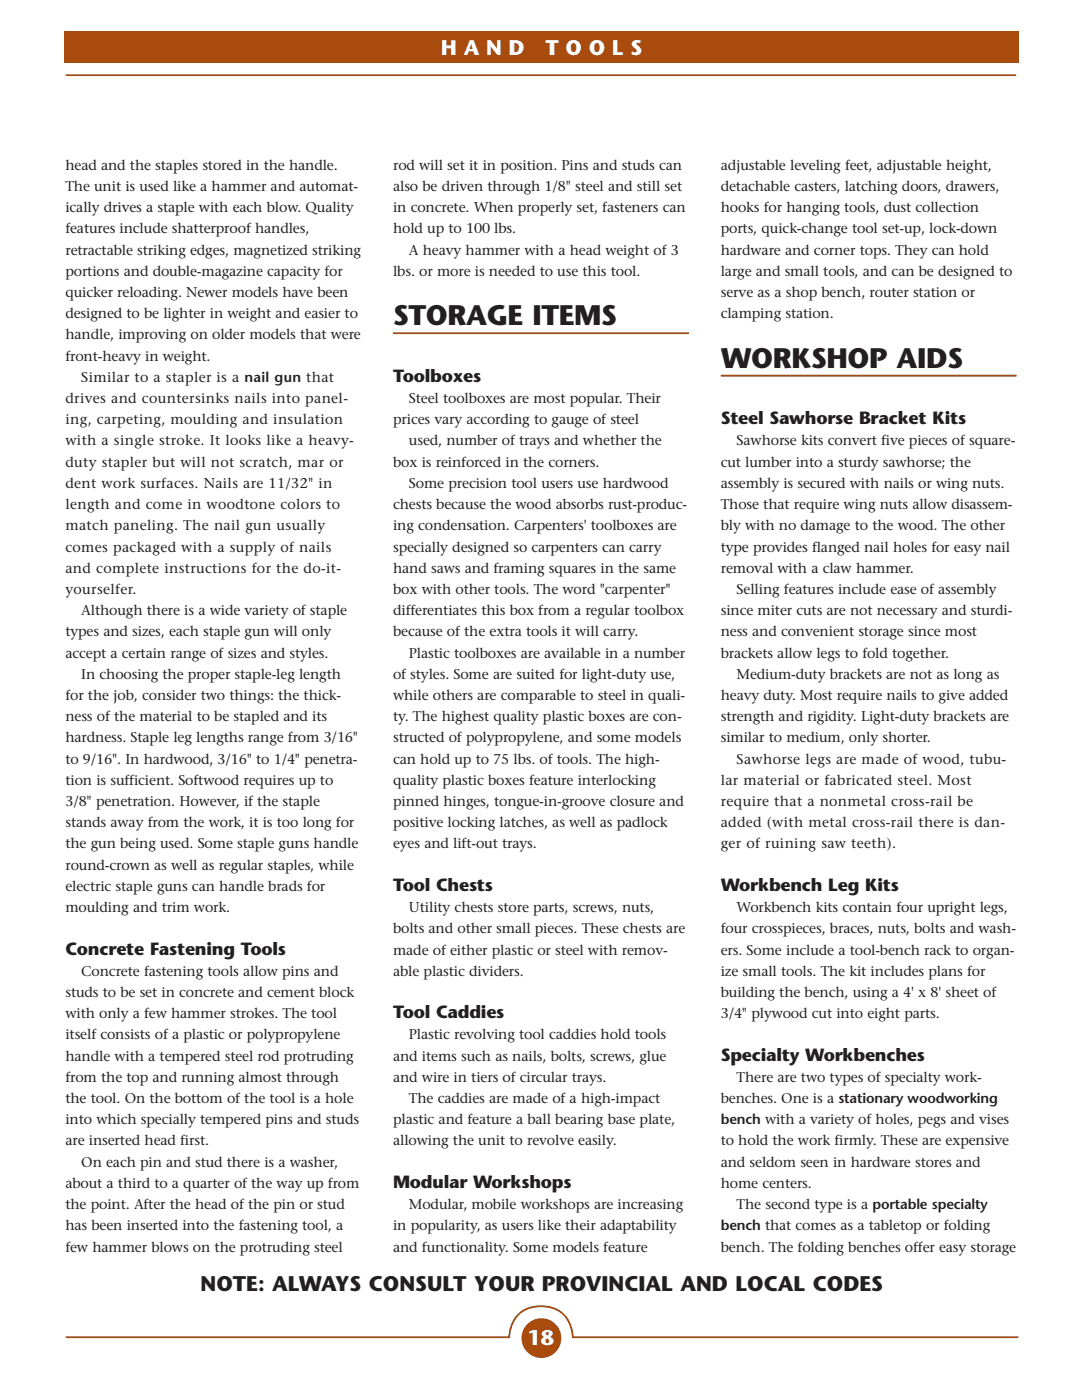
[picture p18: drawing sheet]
<svg xmlns="http://www.w3.org/2000/svg" width="216mm" height="279mm" viewBox="0 0 216 279" stroke-linecap="round" stroke-linejoin="round" font-family="sans-serif">
<defs><g id="words">
<g font-size="5.6" fill="#231f20">
<text x="78.4" y="64.9">STORAGE ITEMS</text>
<text x="143.8" y="73.4">WORKSHOP AIDS</text>
</g>
<g font-size="4.2" fill="#fff">
<text x="88" y="11">H A N D</text>
<text x="108.8" y="11">T O O L S</text>
<text x="105.3" y="268.4">18</text>
</g>
<text font-size="4.2" fill="#231f20" x="40" y="257.6">NOTE: ALWAYS CONSULT YOUR PROVINCIAL AND LOCAL CODES</text>
<g font-size="3.5" fill="#231f20">
<text x="78.4" y="76.2">Toolboxes</text>
<text x="143.8" y="84.7">Steel Sawhorse Bracket Kits</text>
<text x="78.4" y="177.8">Tool Chests</text>
<text x="143.8" y="177.8">Workbench Leg Kits</text>
<text x="13.1" y="190.5">Concrete Fastening Tools</text>
<text x="78.4" y="203.2">Tool Caddies</text>
<text x="143.8" y="211.7">Specialty Workbenches</text>
<text x="78.4" y="237.1">Modular Workshops</text>
</g>
<g font-size="2.8" fill="#231f20">
<text x="13.1" y="33.9">head and the staples stored in the handle.</text>
<text x="78.4" y="33.9">rod will set it in position. Pins and studs can</text>
<text x="143.8" y="33.9">adjustable leveling feet, adjustable height,</text>
<text x="13.1" y="38.1">The unit is used like a hammer and automat-</text>
<text x="78.4" y="38.1">also be driven through 1/8&quot; steel and still set</text>
<text x="143.8" y="38.1">detachable casters, latching doors, drawers,</text>
<text x="13.1" y="42.3">ically drives a staple with each blow. Quality</text>
<text x="13.1" y="46.6">features include shatterproof handles,</text>
<text x="78.4" y="42.3">in concrete. When properly set, fasteners can</text>
<text x="78.4" y="46.6">hold up to 100 lbs.</text>
<text x="143.8" y="42.3">hooks for hanging tools, dust collection</text>
<text x="143.8" y="46.6">ports, quick-change tool set-up, lock-down</text>
<text x="13.1" y="50.8">retractable striking edges, magnetized striking</text>
<text x="81.6" y="50.8">A heavy hammer with a head weight of 3</text>
<text x="143.8" y="50.8">hardware and corner tops. They can hold</text>
<text x="13.1" y="55">portions and double-magazine capacity for</text>
<text x="13.1" y="59.3">quicker reloading. Newer models have been</text>
<text x="78.4" y="55">lbs. or more is needed to use this tool.</text>
<text x="143.8" y="55">large and small tools, and can be designed to</text>
<text x="143.8" y="59.3">serve as a shop bench, router station or</text>
<text x="13.1" y="63.5">designed to be lighter in weight and easier to</text>
<text x="143.8" y="63.5">clamping station.</text>
<text x="13.1" y="67.7">handle, improving on older models that were</text>
<text x="13.1" y="72">front-heavy in weight.</text>
<text x="16.2" y="76.2">Similar to a stapler is a nail gun that</text>
<text x="13.1" y="80.4">drives and countersinks nails into panel-</text>
<text x="81.6" y="80.4">Steel toolboxes are most popular. Their</text>
<text x="13.1" y="84.7">ing, carpeting, moulding and insulation</text>
<text x="13.1" y="88.9">with a single stroke. It looks like a heavy-</text>
<text x="78.4" y="84.7">prices vary according to gauge of steel</text>
<text x="81.6" y="88.9">used, number of trays and whether the</text>
<text x="147" y="88.9">Sawhorse kits convert five pieces of square-</text>
<text x="13.1" y="93.1">duty stapler but will not scratch, mar or</text>
<text x="78.4" y="93.1">box is reinforced in the corners.</text>
<text x="143.8" y="93.1">cut lumber into a sturdy sawhorse; the</text>
<text x="13.1" y="97.4">dent work surfaces. Nails are 11/32&quot; in</text>
<text x="13.1" y="101.6">length and come in woodtone colors to</text>
<text x="78.4" y="101.6">chests because the wood absorbs rust-produc-</text>
<text x="81.6" y="97.4">Some precision tool users use hardwood</text>
<text x="143.8" y="97.4">assembly is secured with nails or wing nuts.</text>
<text x="143.8" y="101.6">Those that require wing nuts allow disassem-</text>
<text x="13.1" y="105.8">match paneling. The nail gun usually</text>
<text x="78.4" y="105.8">ing condensation. Carpenters' toolboxes are</text>
<text x="143.8" y="105.8">bly with no damage to the wood. The other</text>
<text x="13.1" y="110.1">comes packaged with a supply of nails</text>
<text x="78.4" y="110.1">specially designed so carpenters can carry</text>
<text x="143.8" y="110.1">type provides flanged nail holes for easy nail</text>
<text x="13.1" y="114.3">and complete instructions for the do-it-</text>
<text x="13.1" y="118.5">yourselfer.</text>
<text x="78.4" y="114.3">hand saws and framing squares in the same</text>
<text x="78.4" y="118.5">box with other tools. The word &quot;carpenter&quot;</text>
<text x="143.8" y="114.3">removal with a claw hammer.</text>
<text x="147" y="118.5">Selling features include ease of assembly</text>
<text x="16.2" y="122.8">Although there is a wide variety of staple</text>
<text x="78.4" y="122.8">differentiates this box from a regular toolbox</text>
<text x="143.8" y="122.8">since miter cuts are not necessary and sturdi-</text>
<text x="13.1" y="127">types and sizes, each staple gun will only</text>
<text x="13.1" y="131.2">accept a certain range of sizes and styles.</text>
<text x="78.4" y="127">because of the extra tools it will carry.</text>
<text x="81.6" y="131.2">Plastic toolboxes are available in a number</text>
<text x="143.8" y="127">ness and convenient storage since most</text>
<text x="143.8" y="131.2">brackets allow legs to fold together.</text>
<text x="16.2" y="135.5">In choosing the proper staple-leg length</text>
<text x="78.4" y="135.5">of styles. Some are suited for light-duty use,</text>
<text x="147" y="135.5">Medium-duty brackets are not as long as</text>
<text x="13.1" y="139.7">for the job, consider two things: the thick-</text>
<text x="13.1" y="143.9">ness of the material to be stapled and its</text>
<text x="78.4" y="139.7">while others are comparable to steel in quali-</text>
<text x="78.4" y="143.9">ty. The highest quality plastic boxes are con-</text>
<text x="143.8" y="139.7">heavy duty. Most require nails to give added</text>
<text x="143.8" y="143.9">strength and rigidity. Light-duty brackets are</text>
<text x="13.1" y="148.2">hardness. Staple leg lengths range from 3/16&quot;</text>
<text x="78.4" y="148.2">structed of polypropylene, and some models</text>
<text x="143.8" y="148.2">similar to medium, only shorter.</text>
<text x="13.1" y="152.4">to 9/16&quot;. In hardwood, 3/16&quot; to 1/4&quot; penetra-</text>
<text x="78.4" y="152.4">can hold up to 75 lbs. of tools. The high-</text>
<text x="147" y="152.4">Sawhorse legs are made of wood, tubu-</text>
<text x="13.1" y="156.6">tion is sufficient. Softwood requires up to</text>
<text x="13.1" y="160.9">3/8&quot; penetration. However, if the staple</text>
<text x="78.4" y="156.6">quality plastic boxes feature interlocking</text>
<text x="78.4" y="160.9">pinned hinges, tongue-in-groove closure and</text>
<text x="143.8" y="156.6">lar material or fabricated steel. Most</text>
<text x="143.8" y="160.9">require that a nonmetal cross-rail be</text>
<text x="13.1" y="165.1">stands away from the work, it is too long for</text>
<text x="78.4" y="165.1">positive locking latches, as well as padlock</text>
<text x="143.8" y="165.1">added (with metal cross-rail there is dan-</text>
<text x="13.1" y="169.3">the gun being used. Some staple guns handle</text>
<text x="13.1" y="173.6">round-crown as well as regular staples, while</text>
<text x="78.4" y="169.3">eyes and lift-out trays.</text>
<text x="143.8" y="169.3">ger of ruining saw teeth).</text>
<text x="13.1" y="177.8">electric staple guns can handle brads for</text>
<text x="13.1" y="182">moulding and trim work.</text>
<text x="81.6" y="182">Utility chests store parts, screws, nuts,</text>
<text x="147" y="182">Workbench kits contain four upright legs,</text>
<text x="78.4" y="186.3">bolts and other small pieces. These chests are</text>
<text x="78.4" y="190.5">made of either plastic or steel with remov-</text>
<text x="143.8" y="186.3">four crosspieces, braces, nuts, bolts and wash-</text>
<text x="143.8" y="190.5">ers. Some include a tool-bench rack to organ-</text>
<text x="16.2" y="194.7">Concrete fastening tools allow pins and</text>
<text x="78.4" y="194.7">able plastic dividers.</text>
<text x="143.8" y="194.7">ize small tools. The kit includes plans for</text>
<text x="13.1" y="199">studs to be set in concrete and cement block</text>
<text x="13.1" y="203.2">with only a few hammer strokes. The tool</text>
<text x="143.8" y="199">building the bench, using a 4' x 8' sheet of</text>
<text x="143.8" y="203.2">3/4&quot; plywood cut into eight parts.</text>
<text x="13.1" y="207.4">itself consists of a plastic or polypropylene</text>
<text x="81.6" y="207.4">Plastic revolving tool caddies hold tools</text>
<text x="13.1" y="211.7">handle with a tempered steel rod protruding</text>
<text x="13.1" y="215.9">from the top and running almost through</text>
<text x="78.4" y="211.7">and items such as nails, bolts, screws, glue</text>
<text x="78.4" y="215.9">and wire in tiers of circular trays.</text>
<text x="147" y="215.9">There are two types of specialty work-</text>
<text x="13.1" y="220.1">the tool. On the bottom of the tool is a hole</text>
<text x="81.6" y="220.1">The caddies are made of a high-impact</text>
<text x="143.8" y="220.1">benches. One is a stationary woodworking</text>
<text x="13.1" y="224.4">into which specially tempered pins and studs</text>
<text x="78.4" y="224.4">plastic and feature a ball bearing base plate,</text>
<text x="143.8" y="224.4">bench with a variety of holes, pegs and vises</text>
<text x="13.1" y="228.6">are inserted head first.</text>
<text x="16.2" y="232.8">On each pin and stud there is a washer,</text>
<text x="78.4" y="228.6">allowing the unit to revolve easily.</text>
<text x="143.8" y="228.6">to hold the work firmly. These are expensive</text>
<text x="143.8" y="232.8">and seldom seen in hardware stores and</text>
<text x="13.1" y="237.1">about a third to a quarter of the way up from</text>
<text x="143.8" y="237.1">home centers.</text>
<text x="13.1" y="241.3">the point. After the head of the pin or stud</text>
<text x="13.1" y="245.5">has been inserted into the fastening tool, a</text>
<text x="78.4" y="245.5">in popularity, as users like their adaptability</text>
<text x="81.6" y="241.3">Modular, mobile workshops are increasing</text>
<text x="143.8" y="245.5">bench that comes as a tabletop or folding</text>
<text x="147" y="241.3">The second type is a portable specialty</text>
<text x="13.1" y="249.8">few hammer blows on the protruding steel</text>
<text x="78.4" y="249.8">and functionality. Some models feature</text>
<text x="143.8" y="249.8">bench. The folding benches offer easy storage</text>
</g>
</g></defs>
<path d="M78.4 66.5h59.1M143.8 75h59" fill="none" stroke="#a84b0d" stroke-width=".35"/>
<path d="M12.7 6.2h190.5v6.3h-190.5z" fill="#a84b0d"/>
<circle cx="108" cy="267" r="4" fill="#a84b0d"/>
<path d="M13.1 15h189.7M13.1 266.9h88.5a6.2 6.2 0 0 1 6.3-6.2 6.1 6.1 0 0 1 6.4 6.2h88.9" fill="none" stroke="#a84b0d" stroke-width=".35"/>
<path d="M13.1 254.1h190.1v5.7h-190.1z" fill="#fff"/>
<use href="#words"/>
</svg>
